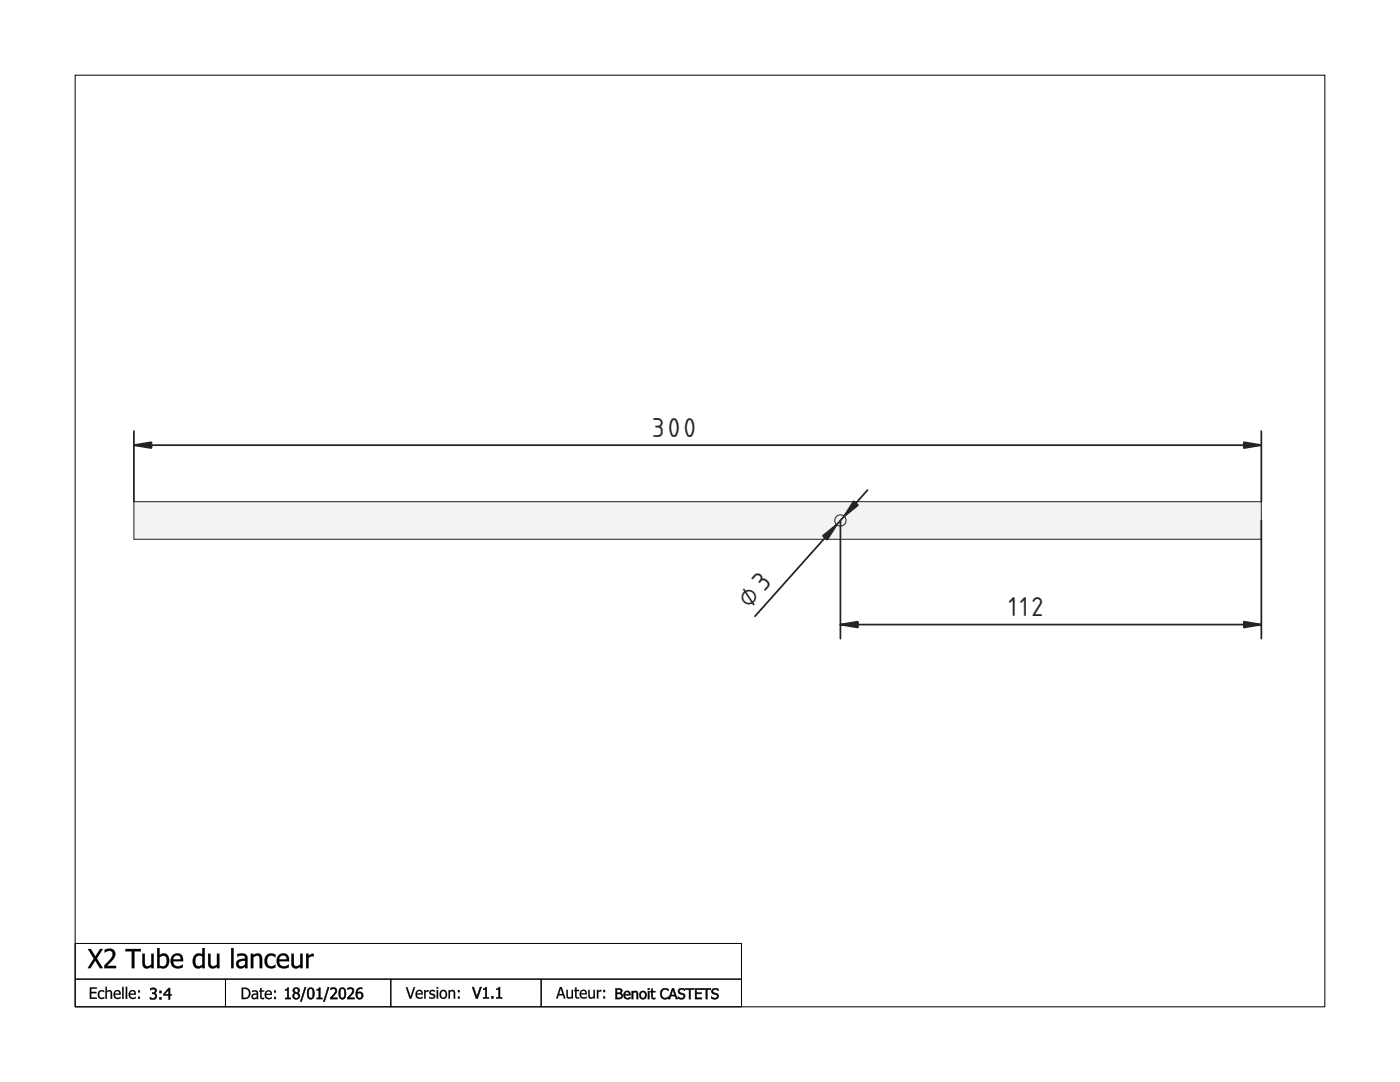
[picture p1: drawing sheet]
<svg xmlns="http://www.w3.org/2000/svg" width="279mm" height="216mm" viewBox="0 0 279 216" stroke-linecap="round" stroke-linejoin="round" font-family="sans-serif">
<defs><g id="words">
<g font-size="6.7" fill="#212529">
<text x="130.1" y="87.1">300</text>
<text x="149.6" y="121.5" transform="rotate(-48 149.6 121.5)">⌀3</text>
<text x="201.3" y="122.9">112</text>
</g>
</g></defs>
<g fill="#000">
<path d="M17.9 197h1.4v.3h-1.1v.6h1.1v.3h-1.1v.8h1.1v.3h-1.4zM17.9 197v2.3h1.4v-.3l-1.1 .1v-.9h1.1v-.3h-1.1v-.6h1.1v-.3zM19.7 197.8l.4-.2h.5l.2 .1v.3a.62 .62 0 0 0-.9 0 .62 .62 0 0 0 0 .9l.4 .2 .5-.2v.3l-.3 .1a.74 .74 0 0 1-.9-.4l-.1-.7zM19.7 197.8a1.03 1.03 0 0 0 .3 1.5l.8-.1v-.3a.61 .61 0 0 1-.9 .1 .61 .61 0 0 1 0-.9l.4-.3 .5 .2v-.3a.86 .86 0 0 0-1.1 .1zM21 196.9h.3v.9l.5-.3 .5 .3 .1 1.5h-.3l-.1-1.3a.44 .44 0 0 0-.7 0v1.3h-.3zM21.1 196.9v2.4h.2v-1.3l.5-.2 .3 .2v1.3h.3v-1.1a.57 .57 0 0 0-.4-.6 .57 .57 0 0 0-.7 .2v-.9zM22.9 197.8l.5-.3 .5 .2 .2 .8h-1.2l.3 .5 .5 .1 .4-.2v.3a.95 .95 0 0 1-1.3-.2 .95 .95 0 0 1 .1-1.2zM22.9 197.8l-.2 .7 .2 .6 .8 .2 .4-.1v-.3l-.3 .1a.58 .58 0 0 1-.6 .1 .58 .58 0 0 1-.3-.6h1.2a.7 .7 0 0 0-.3-.9 .7 .7 0 0 0-.9 .2zM23.1 197.9l-.2 .4h.9v-.1a.4 .4 0 0 0-.3-.4 .4 .4 0 0 0-.4 .1zM23.1 197.9l.5-.1 .2 .5h-.9zM24.4 196.9h.3v2.4h-.3zM24.4 196.9v2.4h.3v-2.4zM25.1 196.9h.3v2.4h-.3zM25.1 196.9v2.4h.3v-2.4zM25.9 197.8l.6-.3 .4 .2 .2 .8h-1.1l.2 .5 .5 .1 .4-.2v.3a.94 .94 0 0 1-1.2-.2 .94 .94 0 0 1 0-1.2zM25.9 197.8l-.2 .7 .2 .6 .8 .2 .4-.1v-.3l-.2 .1a.58 .58 0 0 1-.7 .1 .58 .58 0 0 1-.2-.6h1.1v-.2a.68 .68 0 0 0-.4-.7 .68 .68 0 0 0-.8 .2zM26.1 197.9l-.1 .4h.8v-.1a.4 .4 0 0 0-.3-.4 .4 .4 0 0 0-.4 .1zM26.1 197.9l.5-.1 .3 .5h-1zM27.6 197.6h.3v.4h-.3zM27.6 197.6v.4h.3v-.4zM27.6 198.9h.3v.4h-.3zM27.6 198.9v.4h.3v-.4z"/>
<path d="M17.9 197h1.4v.3h-1.1v.6h1.1v.3h-1.1v.8h1.1v.3h-1.4zM19.7 197.8a.88 .88 0 0 1 1.1-.1v.3a.61 .61 0 0 0-.9 0 .61 .61 0 0 0 0 .9 .61 .61 0 0 0 .9 0v.3a.89 .89 0 0 1-1.2-.2 .89 .89 0 0 1 .1-1.2zM21.1 196.9h.2v.9a.57 .57 0 0 1 .7-.2 .57 .57 0 0 1 .4 .6v1.1h-.3v-1a.41 .41 0 0 0-.2-.5 .41 .41 0 0 0-.6 .2v1.3h-.2zM22.9 197.8a.72 .72 0 0 1 .9-.2 .72 .72 0 0 1 .3 .9h-1.2a.66 .66 0 0 0 .5 .6 .66 .66 0 0 0 .7-.2v.3a.94 .94 0 0 1-1.2-.2 .94 .94 0 0 1 0-1.2zM23.1 197.9l-.2 .4h.9a.43 .43 0 0 0-.2-.5 .43 .43 0 0 0-.5 .1zM24.4 196.9h.3v2.4h-.3zM25.1 196.9h.3v2.4h-.3zM25.9 197.8a.72 .72 0 0 1 .9-.2 .72 .72 0 0 1 .3 .9h-1.1a.66 .66 0 0 0 .4 .6 .66 .66 0 0 0 .7-.2v.3a.94 .94 0 0 1-1.2-.2 .94 .94 0 0 1 0-1.2zM26.1 197.9l-.1 .4h.8a.43 .43 0 0 0-.2-.5 .43 .43 0 0 0-.5 .1zM27.6 197.6h.3v.4h-.3zM27.6 198.9h.3v.4h-.3z"/>
<path d="M17.5 189.4h.6l.9 1.5 1-1.5h.5l-1.2 1.8 1.2 2h-.6l-.9-1.5-.9 1.5h-.6l1.2-1.9zM20.9 189.5a1.27 1.27 0 0 1 1.5 0 1.27 1.27 0 0 1 .5 1.4l-.5 .7-1.1 1.1h1.9v.5h-2.4a1.22 1.22 0 0 1 .6-1.2 1.9 1.9 0 0 0 1-2 1.2 1.2 0 0 0-1.5 .1zM25 189.4h3.1v.4h-1.3v3.4h-.5v-3.4h-1.3zM28.4 190.3h.5v1.6a.65 .65 0 0 0 .3 .9 .65 .65 0 0 0 .8-.2l.2-.1v-2.2h.5v2.9h-.5v-.3a.98 .98 0 0 1-1.2 .3 .98 .98 0 0 1-.6-1zM31.8 191v1.7a.9 .9 0 0 0 1.1 0 .9 .9 0 0 0 .4-1 .8 .8 0 0 0-.4-.9 .8 .8 0 0 0-1.1 .2zM31.4 189.2h.4v1.4a1.13 1.13 0 0 1 1.4-.2 1.13 1.13 0 0 1 .6 1.3 1.26 1.26 0 0 1-.5 1.3 1.26 1.26 0 0 1-1.5 0v.2h-.4zM34.4 190.7a1.22 1.22 0 0 1 1.6-.3 1.22 1.22 0 0 1 .5 1.4h-1.9a1.11 1.11 0 0 0 .7 .9 1.11 1.11 0 0 0 1.2-.2l-.1 .5a1.55 1.55 0 0 1-2.1-.3 1.55 1.55 0 0 1 .1-2zM34.8 190.9l-.2 .5h1.5a.73 .73 0 0 0-.5-.7 .73 .73 0 0 0-.8 .2zM38.9 190.5a1.19 1.19 0 0 1 1.5-.1v-1.2h.5v4h-.5v-.3a1.13 1.13 0 0 1-1.4 .2 1.13 1.13 0 0 1-.5-1.3l.1-.7zM39.2 191a1.36 1.36 0 0 0 .2 1.8h.4l.6-.3v-1.7l-.6-.1zM41.5 190.3h.5v1.6a.65 .65 0 0 0 .3 .9 .65 .65 0 0 0 .8-.2l.2-.1v-2.2h.5v2.9h-.5v-.3a.98 .98 0 0 1-1.1 .3 .98 .98 0 0 1-.7-1zM46.1 189.2h.5v4h-.5zM47.7 192a.56 .56 0 0 0 .1 .7 .56 .56 0 0 0 .8 0l.3-.2v-.8zM47.3 190.4l.6-.1a1.07 1.07 0 0 1 1.5 .9v2h-.5v-.3a.98 .98 0 0 1-1.7-.1 .98 .98 0 0 1 1-1.4l.7-.1a.74 .74 0 0 0-.4-.7 .74 .74 0 0 0-.8 .2l-.4 .1zM50.1 190.3h.4v.3a.98 .98 0 0 1 1.2-.3 .98 .98 0 0 1 .6 1v1.9h-.5v-1.7a.66 .66 0 0 0-.3-.8 .66 .66 0 0 0-.8 .2l-.2 .1v2.2h-.4zM53.2 190.6a1.49 1.49 0 0 1 1.8-.1v.5a.99 .99 0 0 0-1.3-.2 .99 .99 0 0 0-.4 1.3 .95 .95 0 0 0 .7 .7 .95 .95 0 0 0 1-.3v.5a1.45 1.45 0 0 1-1.8-.1 1.45 1.45 0 0 1-.3-1.8zM55.6 190.7a1.22 1.22 0 0 1 1.5-.3 1.22 1.22 0 0 1 .6 1.4h-2a1.11 1.11 0 0 0 .7 .9 1.11 1.11 0 0 0 1.2-.2l-.1 .5a1.55 1.55 0 0 1-2-.3 1.55 1.55 0 0 1 .1-2zM55.9 190.9l-.2 .5h1.5a.73 .73 0 0 0-.4-.7 .73 .73 0 0 0-.9 .2zM58.1 190.3h.5v1.6a.65 .65 0 0 0 .3 .9 .65 .65 0 0 0 .8-.2l.2-.1v-2.2h.5v2.9h-.5v-.3a.98 .98 0 0 1-1.1 .3 .98 .98 0 0 1-.7-1zM61.1 190.3h.5v.4l.4-.3 .6-.1v.5h-.5l-.5 .3v2.1h-.5z"/>
<path d="M17.5 189.3h.6l.9 1.6 .9-1.6h.7l-1.3 1.9 1.3 2h-.7l-.9-1.5-.9 1.5h-.6l1.2-1.9zM17.5 189.4l1.3 1.9-1.3 1.9h.6l.9-1.6 .9 1.6h.6l-1.2-2 1.2-1.8h-.5l-1 1.5-.9-1.5zM20.9 189.5l1-.2 .8 .2a1.27 1.27 0 0 1 .1 1.6l-1.5 1.6h1.9v.5h-2.4v-.6l1.5-1.6 .2-.6-.2-.5-.2-.1h-.8l-.4 .3zM20.9 189.5v.6l.9-.4 .4 .1 .3 .3a1.58 1.58 0 0 1-.8 1.6l-.9 .9v.6h2.4v-.5l-2 .1 1.4-1.4 .4-.7v-.4a1.31 1.31 0 0 0-2.1-.8zM25 189.3h3.1v.5h-1.3v3.4h-.5v-3.4h-1.3zM25 189.4v.4h1.3v3.4h.5v-3.4h1.3v-.4zM28.4 190.3h.5l.1 2.3 .4 .2 .8-.3v-2.2h.5v2.9h-.5v-.3a.98 .98 0 0 1-1.2 .3 .98 .98 0 0 1-.6-1zM28.4 190.3l.1 2.1 .2 .6a1 1 0 0 0 1.1 .1l.4-.3v.4h.5v-2.9h-.5v2.2a.69 .69 0 0 1-.7 .4 .69 .69 0 0 1-.6-.6v-2zM31.8 191v1.7l.7 .1 .6-.2a2.13 2.13 0 0 0 0-1.6 .83 .83 0 0 0-1.2 0zM31.8 191l.4-.2a.75 .75 0 0 1 .9 .1 .75 .75 0 0 1 .2 .8 .93 .93 0 0 1-.4 1 .93 .93 0 0 1-1.1 0zM31.3 189.2h.6l-.1 1.4 .4-.3a1.04 1.04 0 0 1 1.6 1.1 1.4 1.4 0 0 1-1.6 1.8l-.4-.2v.2h-.5zM31.4 189.2v4h.4v-.2a1.2 1.2 0 0 0 1.6-.2 2.29 2.29 0 0 0 .1-2.2 1.1 1.1 0 0 0-1.7 .1v-1.5zM34.4 190.6v.1a1.26 1.26 0 0 1 1.8-.2l.3 .6 .1 .7h-2l.1 .5 .3 .4 .8 .1 .7-.3v.5a1.72 1.72 0 0 1-2.4-.6v-1zM34.5 190.7a1.86 1.86 0 0 0-.1 2.2l1.1 .3 1-.2v-.5l-.4 .2a.98 .98 0 0 1-1.1 0 .98 .98 0 0 1-.4-.9h1.9a1.34 1.34 0 0 0-.6-1.5 1.48 1.48 0 0 0-1.4 .4zM34.8 190.9l-.2 .5h1.4a.7 .7 0 0 0-.4-.7 .7 .7 0 0 0-.8 .2zM34.8 190.8l.4-.2 .5 .1 .3 .3 .1 .5h-1.6zM38.9 190.5l.8-.3 .7 .2v-1.2h.5v4h-.5v-.3l-.5 .3a.94 .94 0 0 1-1.1-.3h-.1a2.07 2.07 0 0 1-.1-1.8zM39 190.5a1.87 1.87 0 0 0-.4 1.9l.5 .8h.7l.6-.4v.4h.5v-4h-.5v1.3a1.19 1.19 0 0 0-1.4 0zM39.2 191l-.2 .8 .1 .7 .5 .3 .4-.1 .4-.2v-1.7l-.6-.1zM39.1 190.9l.7-.2 .6 .1v1.7a.83 .83 0 0 1-1 .2 .83 .83 0 0 1-.5-.9zM41.5 190.3h.5l.1 2.3 .5 .2 .7-.3v-2.2h.5v2.9h-.5v-.3a1.03 1.03 0 0 1-1.2 .3l-.3-.2-.3-.5zM41.5 190.3l.1 2.1 .2 .6a1 1 0 0 0 1.1 .1l.4-.3v.4h.5v-2.9h-.5v2.2a.69 .69 0 0 1-.7 .4 .69 .69 0 0 1-.6-.6v-2zM46.1 189.2h.5v4h-.5zM46.1 189.2v4h.5v-4zM47.8 192l-.2 .3 .2 .4 .4 .1 .7-.3v-.8l-.8 .1zM47.7 192l.3-.2 .9-.1v.8a.76 .76 0 0 1-.7 .3 .76 .76 0 0 1-.6-.5zM47.3 190.4l1.4-.1a.81 .81 0 0 1 .7 .9v2h-.5v-.3l-.3 .2a.93 .93 0 0 1-1.2-.1 .93 .93 0 0 1-.2-1.2l.6-.4 1.1-.1v-.4l-.4-.2-1.2 .2zM47.3 190.4v.5l.7-.2h.7l.2 .6h-.2a1.15 1.15 0 0 0-1.5 1.2l.2 .5 .2 .2h.7l.6-.4v.4h.5l-.1-2.4-.2-.3-.4-.2zM50 190.3h.6l-.1 .3 .5-.3a.85 .85 0 0 1 1.1 .2l.2 .5v2.2h-.5l-.1-2.3a.76 .76 0 0 0-1.1 .2v2.1h-.6zM50.1 190.3v2.9h.4v-2.2l.8-.3h.3l.2 .3v2.2h.5v-1.9a.97 .97 0 0 0-.6-1 .97 .97 0 0 0-1.2 .4v-.4zM53.1 190.6l.7-.3h.6l.6 .2v.5l-.6-.3a.94 .94 0 0 0-1 .4 .94 .94 0 0 0-.1 1l.2 .4a1.01 1.01 0 0 0 1.1 .2l.4-.3v.6l-.4 .2a1.3 1.3 0 0 1-1.8-1.4l.1-.7zM53.2 190.7a2.01 2.01 0 0 0-.3 1.7l.3 .5 .4 .3h.5l.9-.2-.1-.5a.92 .92 0 0 1-1.1 .3 .92 .92 0 0 1-.5-1l.2-.9a.84 .84 0 0 1 1.1-.1l.4 .2v-.5a1.5 1.5 0 0 0-1.8 .2zM55.6 190.6v.1a1.26 1.26 0 0 1 1.8-.2l.3 .6v.7h-2l.1 .5 .4 .4 .8 .1 .7-.3v.5a1.72 1.72 0 0 1-2.4-.6l-.1-1zM55.6 190.7a1.86 1.86 0 0 0 0 2.2l1.1 .3 .9-.2v-.5l-.4 .2a.98 .98 0 0 1-1 0 .98 .98 0 0 1-.5-.9h2a1.34 1.34 0 0 0-.7-1.5 1.48 1.48 0 0 0-1.4 .4zM55.9 190.9l-.2 .5h1.5v-.3a.77 .77 0 0 0-1.3-.2zM55.9 190.8l.4-.2 .5 .1 .3 .3 .1 .5h-1.5zM58.1 190.3h.6v2.3l.5 .2 .7-.3v-2.2h.5v2.9h-.5v-.3a.98 .98 0 0 1-1.2 .3 .98 .98 0 0 1-.6-1zM58.1 190.3l.1 2.1 .2 .6a1 1 0 0 0 1.1 .1l.4-.3v.4h.5v-2.9h-.5v2.2a.69 .69 0 0 1-.7 .4 .69 .69 0 0 1-.6-.6v-2zM61.1 190.3h.5v.4l.4-.3 .6-.1v.6h-.5l-.5 .2v2.1h-.5zM61.1 190.3v2.9h.5l-.1-2.1 .6-.3h.5v-.5l-.6 .1-.5 .4 .1-.5z"/>
<path d="M30 197.2h.1a.66 .66 0 0 1 .8 0 .66 .66 0 0 1 .2 .8l-.3 .2a.71 .71 0 0 1 .4 .9 .71 .71 0 0 1-1 .3l-.3-.1v-.3a.57 .57 0 0 0 .8 .2 .57 .57 0 0 0 .2-.7l-.5-.2v-.2a.4 .4 0 0 0 .5-.3 .4 .4 0 0 0-.2-.5 .4 .4 0 0 0-.5 .2l-.2 .1zM31.8 197.7h.4v.5h-.4zM31.8 199h.4v.4h-.4zM33.7 197.2h.2v1.2h.3v.2h-.3v.8h-.3v-.8h-1v-.3zM33.6 197.5l-.7 .9h.7z"/>
<path d="M29.9 197.2l.8-.1 .4 .1 .1 .2a.47 .47 0 0 1-.4 .8l.4 .1 .1 .2a.55 .55 0 0 1-.2 .8 .9 .9 0 0 1-1.2 .1l.1-.4a.69 .69 0 0 0 .8 0l.1-.2a.41 .41 0 0 0-.1-.4 .41 .41 0 0 0-.5 0v-.4h.5l.1-.4-.1-.2h-.2l-.7 .2zM30 197.2v.4l.6-.3 .3 .2a.38 .38 0 0 1 0 .5 .38 .38 0 0 1-.5 .1v.2h.4l.2 .2a.49 .49 0 0 1-.2 .7 .49 .49 0 0 1-.6-.1l-.3-.1v.3l.6 .2 .4-.1 .3-.4a.76 .76 0 0 0-.4-.9 .53 .53 0 0 0 .3-.9zM31.8 197.7h.5v.5h-.5zM31.8 197.7v.5h.4v-.5zM31.8 198.9h.5v.6h-.5zM31.8 199v.4h.4v-.4zM33.6 197.1h.4l-.1 1.3 .4-.1v.4l-.4-.1 .1 .9h-.4v-.9l-1 .1v-.4zM33.7 197.2l-1.1 1.1v.3h1.1l-.1 .8h.3v-.8h.3v-.2h-.3v-1.2zM33.6 197.5l-.7 .9h.7zM33.7 197.4v1h-.9z"/>
<path d="M48.2 197.1a1.55 1.55 0 0 1 1.6 .4 1.17 1.17 0 0 1 .1 1.3 1.17 1.17 0 0 1-1.2 .6h-.5zM48.5 197.3v1.8a.92 .92 0 0 0 1.2-.9 .92 .92 0 0 0-1.2-.9zM50.5 198.6a.38 .38 0 0 0 .2 .6 .38 .38 0 0 0 .5-.3v-.4zM50.3 197.7l.2-.1a.66 .66 0 0 1 1 .6v1.2h-.3v-.2a.59 .59 0 0 1-1-.1 .59 .59 0 0 1 .6-.8l.4-.1v-.2l-.4-.1-.5 .1zM51.9 197.1h.3v.5h.5v.3h-.5v1.1l.2 .1h.3v.2a.56 .56 0 0 1-.8-.5v-.9h-.2v-.3h.2zM53 197.8a.72 .72 0 0 1 .9-.1 .72 .72 0 0 1 .4 .8h-1.2a.66 .66 0 0 0 .4 .6 .66 .66 0 0 0 .7-.2v.4a.94 .94 0 0 1-1.2-.2 .94 .94 0 0 1 0-1.3zM53.2 198l-.1 .3h.9a.43 .43 0 0 0-.3-.4 .43 .43 0 0 0-.5 .1zM54.7 197.6h.4v.5h-.4zM54.7 198.9h.4v.5h-.4z"/>
<path d="M48.2 197a1.48 1.48 0 0 1 1.7 .6 1.16 1.16 0 0 1 0 1.3 1.16 1.16 0 0 1-1.2 .5h-.5zM48.2 197.1v2.3l1.3-.2 .4-.6v-1l-.7-.5zM48.5 197.3v1.8a.96 .96 0 0 0 1.1-.4v-.1a.93 .93 0 0 0-.5-1.2zM48.5 197.3l.7 .1 .4 .3a1.06 1.06 0 0 1-.2 1.3l-.9 .1zM50.5 198.6v.5h.4l.3-.2v-.4zM50.5 198.6l.7-.2v.5a.45 .45 0 0 1-.4 .2 .45 .45 0 0 1-.4-.3zM50.3 197.7l.2-.1a.79 .79 0 0 1 1 .3v1.5h-.3v-.2l-.2 .1a.55 .55 0 0 1-.7 0 .55 .55 0 0 1-.1-.7l.4-.3 .6-.1a.49 .49 0 0 0-.3-.4 .49 .49 0 0 0-.6 .2zM50.3 197.7v.3l.8-.1 .1 .3a.74 .74 0 0 0-.7 .1 .74 .74 0 0 0-.3 .8l.3 .3h.4l.3-.3v.3h.3l-.1-1.6-.3-.2zM51.9 197.1h.3v.5h.5v.3h-.5v1l.1 .2h.4v.3a.58 .58 0 0 1-.8-.6v-.9h-.2v-.3h.2zM51.9 197.1v.6l-.2-.1v.3h.2l.1 1.2 .2 .2h.5v-.2h-.4l-.1-.4v-.8h.5v-.3l-.5 .1v-.6zM53 197.8a.73 .73 0 0 1 1.1 0l.2 .7h-1.2l.3 .6h.4l.5-.2v.4a.95 .95 0 0 1-1.3-.2 .95 .95 0 0 1 0-1.3zM53 197.8l-.2 .7 .2 .7 .8 .2 .4-.1v-.4l-.2 .2a.58 .58 0 0 1-.6 0 .58 .58 0 0 1-.3-.6h1.2a.8 .8 0 0 0-.4-.9h-.5zM53.2 198l-.1 .3h.9l-.2-.4zM53.2 198l.6-.2 .2 .5h-.9zM54.7 197.6h.4v.5h-.4zM54.7 197.6v.5h.4v-.5zM54.7 198.9h.4v.5h-.4zM54.7 198.9v.5h.4v-.5z"/>
<path d="M56.9 197.4l.7-.3v2h.4v.3h-1.1v-.3h.4v-1.5h-.4zM58.8 197.4a.4 .4 0 0 0 .1 .5 .4 .4 0 0 0 .6 0 .4 .4 0 0 0-.1-.6 .4 .4 0 0 0-.6 .1zM58.8 198.3a.46 .46 0 0 0-.1 .6 .46 .46 0 0 0 .6 .2 .46 .46 0 0 0 .2-.6l-.6-.3zM58.6 197.2a.64 .64 0 0 1 1 0 .64 .64 0 0 1-.1 1 .68 .68 0 0 1 .1 1 .68 .68 0 0 1-1 0 .68 .68 0 0 1 .2-1.1l-.3-.3zM60.8 197h.3l-.9 2.8h-.3zM61.6 197.2l.4-.2a.89 .89 0 0 1 .7 1.2v.4a.71 .71 0 0 1-.7 .8 .71 .71 0 0 1-.7-.8l.1-1zM61.8 197.4l-.2 .6a.9 .9 0 0 0 .4 1.2 1.27 1.27 0 0 0 .4-1.7l-.3-.2zM63.2 197.4l.7-.3v2h.4v.3h-1.1v-.3h.4v-1.5h-.4zM65.4 197h.3l-.9 2.8h-.3zM66 197.2a.79 .79 0 0 1 1.2 .2 .79 .79 0 0 1-.4 1.1l-.6 .6h1.1v.3h-1.4v-.4l.3-.2a1.12 1.12 0 0 0 .6-1.4l-.3-.1-.5 .2zM67.9 197.2l.4-.2a.89 .89 0 0 1 .7 1.2v.4a.71 .71 0 0 1-.7 .8 .71 .71 0 0 1-.7-.8l.1-1zM68.1 197.4l-.2 .6a.9 .9 0 0 0 .4 1.2 1.27 1.27 0 0 0 .4-1.7l-.3-.2zM69.4 197.2a.79 .79 0 0 1 1.2 .2 .79 .79 0 0 1-.4 1.1l-.6 .6h1.1v.3h-1.4v-.4l.3-.2a1.12 1.12 0 0 0 .6-1.4l-.3-.1-.5 .2zM71.4 197.3l.8-.2h.1v.3a.67 .67 0 0 0-1 .7 .73 .73 0 0 1 1.1 .3 .73 .73 0 0 1-.6 1 .73 .73 0 0 1-.8-.9 1.55 1.55 0 0 1 .4-1.2zM71.3 198.3v.1a.5 .5 0 0 0 .2 .7 .5 .5 0 0 0 .7-.3 .5 .5 0 0 0-.3-.6z"/>
<path d="M56.9 197.3h.4v-.3h.4l-.1 2.1h.5v.3h-1.2v-.3h.4v-1.5l-.4 .1zM56.9 197.4v.2h.5v1.6l-.5-.1v.3h1.1v-.3l-.4 .1v-2.1h-.2a.35 .35 0 0 1-.5 .3zM58.9 197.4l-.1 .3 .2 .2 .3 .2 .1-.3a.35 .35 0 0 0-.1-.4 .35 .35 0 0 0-.4 0zM58.8 197.3l.3-.1 .3 .2a.41 .41 0 0 1 0 .6 .41 .41 0 0 1-.6-.2l-.1-.2zM58.9 198.2l-.1 .4v.4l.6 .1a.55 .55 0 0 0-.5-.8zM58.8 198.3l.1-.1 .6 .3a.47 .47 0 0 1-.3 .8 .47 .47 0 0 1-.6-.6zM58.6 197.2l.5-.2 .5 .2a.53 .53 0 0 1 .2 .5 .53 .53 0 0 1-.3 .4v.1a.71 .71 0 0 1 .3 .9 .71 .71 0 0 1-1 .3l-.3-.3-.2-.4 .1-.3 .4-.3a.55 .55 0 0 1-.4-.4 .55 .55 0 0 1 .2-.5zM58.7 197.2l-.2 .3v.4l.3 .2a.7 .7 0 0 0-.4 .6 .7 .7 0 0 0 .4 .7h.3l.5-.2 .2-.8-.4-.3 .3-.2a.63 .63 0 0 0-.2-.8 .63 .63 0 0 0-.8 .1zM60.8 196.9h.3l-.9 3h-.3zM60.8 197l-.8 2.9 .2-.1 .9-2.8zM61.6 197.1l.2-.1a.6 .6 0 0 1 .8 .3 1.69 1.69 0 0 1-.3 2.1 .87 .87 0 0 1-.9-.3 .87 .87 0 0 1-.2-.9l.1-.7zM61.6 197.2a2.31 2.31 0 0 0-.1 1.9l.5 .3 .6-.3a2.31 2.31 0 0 0-.2-1.9l-.4-.1zM61.7 197.5v1.3l.1 .3 .2 .1 .2-.1 .2-.5-.1-1.1a.35 .35 0 0 0-.3-.2 .35 .35 0 0 0-.3 .2zM61.8 197.3h.3l.3 .2 .1 .9-.1 .5a.34 .34 0 0 1-.4 .3 .34 .34 0 0 1-.3-.3l-.1-.9zM63.2 197.3h.4v-.3h.4l-.1 2.1h.5v.3h-1.2v-.3h.4v-1.5l-.4 .1zM63.2 197.4v.2h.5v1.6l-.5-.1v.3h1.1v-.3l-.4 .1v-2.1h-.2a.35 .35 0 0 1-.5 .3zM65.4 196.9h.3l-.9 3h-.3zM65.4 197l-.8 2.9 .2-.1 .9-2.8zM65.9 197.1l.7-.1 .5 .2a.63 .63 0 0 1 0 .9l-.9 1 1.2-.1v.4h-1.5v-.4l.9-1 .1-.3-.2-.4-.8 .2zM66 197.2v.3l.5-.2 .4 .2a.94 .94 0 0 1-.4 1l-.6 .5v.4h1.4v-.3h-1.2l.9-.8 .2-.4a.67 .67 0 0 0-.6-.8zM67.9 197.1l.2-.1a.6 .6 0 0 1 .8 .3 1.69 1.69 0 0 1-.3 2.1 .87 .87 0 0 1-.9-.3 .87 .87 0 0 1-.2-.9l.1-.7zM67.9 197.2a2.31 2.31 0 0 0-.1 1.9l.5 .3 .6-.3a2.31 2.31 0 0 0-.2-1.9l-.4-.1zM68 197.5v1.3l.1 .3 .2 .1 .2-.1 .2-.5-.1-1.1a.35 .35 0 0 0-.3-.2 .35 .35 0 0 0-.3 .2zM68.1 197.3h.4l.2 .2 .1 .9-.1 .5a.34 .34 0 0 1-.4 .3 .34 .34 0 0 1-.3-.3l-.1-.9zM69.3 197.1l.7-.1 .5 .2a.63 .63 0 0 1 0 .9l-.9 1 1.2-.1v.4h-1.5v-.4l.9-1 .1-.3-.2-.4-.8 .2zM69.4 197.2v.3l.5-.2 .4 .2a.94 .94 0 0 1-.4 1l-.6 .5v.4h1.4v-.3h-1.2l.9-.8 .2-.4a.67 .67 0 0 0-.6-.8zM71.3 197.3l.4-.3h.5h.1l-.1 .4a.62 .62 0 0 0-.8 .7l.1-.2h.5a.76 .76 0 0 1 .3 1.3 .62 .62 0 0 1-1 0h-.1a1.47 1.47 0 0 1-.1-1.4zM71.3 197.4l-.2 1.5 .4 .5 .5-.1 .4-.4v-.6l-.4-.3-.7 .2v-.1l.2-.6 .5-.2 .3 .1v-.3h-.6zM71.3 198.3l.3 .8 .4-.1a.47 .47 0 0 0 0-.7 .47 .47 0 0 0-.7 0zM71.3 198.3l.6-.2 .2 .3a.48 .48 0 0 1 0 .7 .48 .48 0 0 1-.7 0z"/>
<path d="M81 197h.3l.6 1.9 .6-1.9h.3l-.7 2.3h-.3zM83.1 197.8a.72 .72 0 0 1 .9-.2 .72 .72 0 0 1 .4 .8h-1.2a.66 .66 0 0 0 .4 .6 .66 .66 0 0 0 .7-.1v.3a.94 .94 0 0 1-1.2-.2 .94 .94 0 0 1 0-1.2zM83.3 197.9l-.1 .3h.9a.43 .43 0 0 0-.2-.4 .43 .43 0 0 0-.6 .1zM84.7 197.6h.2v.2l.6-.2v.3l-.6 .2v1.2h-.2zM85.8 197.7l.8-.1h.2v.3a.47 .47 0 0 0-.5-.2 .47 .47 0 0 0-.3 .4l.2 .1a.58 .58 0 0 1 .6 .8 .58 .58 0 0 1-.9 .3l-.2-.1v-.4a.5 .5 0 0 0 .5 .3 .5 .5 0 0 0 .4-.4l-.3-.1a.53 .53 0 0 1-.6-.3 .53 .53 0 0 1 .1-.6zM87.1 197.6h.3v1.7h-.3zM87.1 197h.3v.3h-.3zM87.9 197.7a.87 .87 0 0 1 1.4 .5 .87 .87 0 0 1-.8 1.1 .94 .94 0 0 1-.8-.6 .94 .94 0 0 1 .2-1zM88.1 197.9a.6 .6 0 0 0-.1 .8 .6 .6 0 0 0 .8 .2 .6 .6 0 0 0 .1-.8 .6 .6 0 0 0-.8-.2zM89.5 197.6h.3v.1a.57 .57 0 0 1 .7-.2 .57 .57 0 0 1 .3 .7v1.1h-.3v-1a.41 .41 0 0 0-.2-.5 .41 .41 0 0 0-.5 .2v1.3h-.3zM91.4 197.6h.3v.4h-.3zM91.4 198.8h.3v.5h-.3z"/>
<path d="M81 197h.3l.6 1.9 .6-1.9h.4l-.8 2.3h-.4zM81 197l.8 2.3h.3l.7-2.3h-.3l-.6 1.9-.6-1.9zM83.1 197.7l.6-.2 .5 .2 .2 .8h-1.2l.3 .5h.4l.5-.2v.4a.94 .94 0 0 1-1.3-.2 .94 .94 0 0 1 0-1.2zM83.2 197.8l-.3 .6 .2 .7 .8 .2 .4-.1v-.3l-.2 .1a.58 .58 0 0 1-.6 0 .58 .58 0 0 1-.3-.6h1.2l-.1-.5-.3-.3h-.5zM83.3 197.9l-.1 .3h.9l-.2-.4zM83.3 197.9l.6-.1 .2 .4h-.9zM84.6 197.5h.4l-.1 .3 .7-.2v.3l-.7 .2 .1 1.2h-.4zM84.7 197.6v1.7h.2v-1.3l.6-.1v-.3l-.6 .2v-.2zM85.8 197.6l.5-.1 .4 .1h.1v.4a.4 .4 0 0 0-.5-.3 .4 .4 0 0 0-.3 .5h.2a.57 .57 0 0 1 .7 .7 .57 .57 0 0 1-.8 .4l-.5-.1v-.4l.5 .2 .5-.1a.4 .4 0 0 0-.6-.4 .49 .49 0 0 1-.3-.3 .49 .49 0 0 1 .1-.5zM85.9 197.7l-.2 .3 .1 .3 .7 .4a.44 .44 0 0 1-.3 .4 .44 .44 0 0 1-.5-.2v.3l.5 .1 .5-.1 .2-.3-.1-.4-.7-.3-.2-.2 .4-.3 .5 .2v-.3l-.5-.1zM87.1 197.5h.3v1.8h-.3zM87.1 197.6v1.7h.3v-1.7zM87.1 197h.4v.3h-.4zM87.1 197v.3h.3v-.3zM87.9 197.7a.76 .76 0 0 1 .9-.1 .76 .76 0 0 1 .4 .8 .81 .81 0 0 1-.9 .9 .81 .81 0 0 1-.6-1.2zM87.9 197.8l-.2 .6 .2 .7a.78 .78 0 0 0 1.1 0 1.28 1.28 0 0 0 0-1.4l-.5-.2zM88.1 197.9l-.1 .5 .1 .5a.52 .52 0 0 0 .7 0 .52 .52 0 0 0 .1-.7l-.1-.3a.42 .42 0 0 0-.7 0zM88.1 197.9a.43 .43 0 0 1 .7 0 .62 .62 0 0 1 .1 .8 .62 .62 0 0 1-.8 .2l-.1-.5zM89.5 197.5h.3v.2l.5-.2 .4 .2 .1 .3v1.3h-.3v-1.4a.44 .44 0 0 0-.7 .1v1.3h-.3zM89.5 197.6v1.7h.3v-1.3l.4-.2 .3 .2v1.3h.3v-1.1a.57 .57 0 0 0-.4-.6 .57 .57 0 0 0-.6 .2v-.2zM91.4 197.5h.4v.5h-.4zM91.4 197.6v.4h.3v-.4zM91.4 198.8h.4v.5h-.4zM91.4 198.8v.5h.3v-.5z"/>
<path d="M94.2 197h.3l.7 1.9 .6-1.9h.3l-.8 2.2h-.3zM96.4 197.3l.7-.3v2h.4v.2h-1.1v-.2h.4v-1.5h-.4zM98.1 198.8h.3v.4h-.3zM99.1 197.3l.7-.3v2h.4v.2h-1.1v-.2h.4v-1.5h-.4z"/>
<path d="M94.2 196.9h.4l.6 2 .6-2h.4l-.8 2.4h-.4zM94.2 197l.8 2.2h.3l.8-2.2h-.3l-.6 2-.7-2zM96.4 197.2h.4l.1-.3h.3l-.1 2.1h.5v.3h-1.2v-.3h.4v-1.5h-.4zM96.4 197.3v.2l.5-.1v1.7l-.5-.1v.2h1.1v-.2l-.4 .1v-2.1h-.1a.35 .35 0 0 1-.6 .3zM98 198.8h.5v.5h-.5zM98.1 198.8v.4h.3v-.4zM99 197.2h.4l.1-.3h.3v2.1h.4v.3h-1.2v-.3h.5v-1.5h-.5zM99.1 197.3v.2l.4-.1v1.7l-.4-.1v.2h1.1v-.2l-.5 .1 .1-2.1h-.2a.35 .35 0 0 1-.5 .3z"/>
<path d="M111.7 196.9h.4l.8 2.4h-.4l-.2-.7h-.8l-.2 .7h-.3zM111.7 197l-.7 2.2h.3l.2-.6h.9l.1 .6h.4l-.8-2.2zM111.9 197.3l-.3 1h.6zM111.9 197.2l.4 1.2h-.8zM113 197.5h.3l.1 1.4 .2 .1 .5-.2v-1.3h.3v1.8h-.3v-.2a.61 .61 0 0 1-.9 0l-.2-.3zM113 197.5l.1 1.4 .5 .4 .5-.3v.2h.3v-1.7h-.3v1.3a.4 .4 0 0 1-.4 .3 .4 .4 0 0 1-.4-.4v-1.2zM114.8 197h.3v.5h.5v.3h-.5v1l.1 .2h.4v.2a.58 .58 0 0 1-.8-.5v-.9h-.2v-.3h.2zM114.8 197v.5h-.2v.3l.2-.1 .1 1.3 .2 .2h.5v-.2h-.5l-.1-.4v-.9l.6 .1v-.3h-.6l.1-.5zM115.9 197.7l.6-.2 .5 .2 .1 .7h-1.1l.2 .5 .5 .1 .4-.2v.3a.95 .95 0 0 1-1.2-.1 .95 .95 0 0 1 0-1.3zM115.9 197.7l-.2 .7 .2 .7 .8 .2 .4-.2v-.3l-.2 .2a.58 .58 0 0 1-.7 0 .58 .58 0 0 1-.2-.6h1.1v-.5a.69 .69 0 0 0-1.2-.2zM116.1 197.9l-.1 .3h.9l-.1-.1a.4 .4 0 0 0-.3-.4 .4 .4 0 0 0-.4 .2zM116.1 197.8l.5-.1 .3 .5h-1zM117.4 197.5h.3v1.4l.3 .1 .4-.2v-1.3h.3v1.8h-.3v-.2a.55 .55 0 0 1-.5 .2 .55 .55 0 0 1-.5-.4zM117.4 197.5l.1 1.4 .1 .2 .3 .2 .6-.3-.1 .2h.3v-1.7h-.3v1.3a.41 .41 0 0 1-.4 .3 .41 .41 0 0 1-.3-.4v-1.2zM119.1 197.5h.3v.3l.6-.3v.4l-.6 .1v1.3h-.3zM119.1 197.5v1.7h.3v-1.2l.6-.2v-.3l-.6 .3v-.3zM120.4 197.5h.4v.5h-.4zM120.4 197.5v.5h.4v-.5zM120.4 198.8h.4v.5h-.4zM120.4 198.8v.4h.4v-.4z"/>
<path d="M111.7 197h.4l.8 2.2h-.4l-.2-.6h-.8l-.2 .6h-.3zM111.9 197.3l-.3 1h.7zM113 197.5h.3v1a.41 .41 0 0 0 .2 .5 .41 .41 0 0 0 .6-.2v-1.3h.3v1.7h-.3v-.1a.57 .57 0 0 1-.7 .2 .57 .57 0 0 1-.4-.7zM114.8 197h.3v.5h.5v.3h-.5v1.1l.2 .1h.3v.2a.56 .56 0 0 1-.8-.5v-.9h-.2v-.3h.2zM115.9 197.7a.72 .72 0 0 1 .9-.1 .72 .72 0 0 1 .3 .8h-1.1a.66 .66 0 0 0 .4 .6 .66 .66 0 0 0 .7-.2v.3a.94 .94 0 0 1-1.2-.1 .94 .94 0 0 1 0-1.3zM116.1 197.9l-.1 .3h.9a.43 .43 0 0 0-.3-.5 .43 .43 0 0 0-.5 .2zM117.4 197.5h.3v1a.41 .41 0 0 0 .2 .5 .41 .41 0 0 0 .5-.2v-1.3h.3v1.7h-.3v-.1a.57 .57 0 0 1-.7 .2 .57 .57 0 0 1-.3-.7zM119.1 197.5h.3v.3l.6-.3v.3l-.6 .2v1.2h-.3zM120.4 197.5h.4v.5h-.4zM120.4 198.8h.4v.4h-.4z"/>
<path d="M122.8 197.2h.6a.53 .53 0 0 1 .7 .3 .53 .53 0 0 1-.2 .7 .63 .63 0 0 1 .3 .8 .63 .63 0 0 1-.7 .4h-.7zM123.1 197.5v.6h.4a.34 .34 0 0 0 .4-.4 .34 .34 0 0 0-.5-.2zM123.1 198.3v.8a.55 .55 0 0 0 .7 0 .55 .55 0 0 0 .2-.6l-.2-.1zM124.6 197.9a.68 .68 0 0 1 .9-.1 .68 .68 0 0 1 .3 .8h-1.1a.64 .64 0 0 0 1.1 .4v.3a.88 .88 0 0 1-1.1-.2 .88 .88 0 0 1-.1-1.2zM124.8 198.1l-.1 .3h.9l-.3-.4zM126.1 197.8h.3v.1a.55 .55 0 0 1 .6-.1 .55 .55 0 0 1 .3 .5v1.1h-.2v-1a.39 .39 0 0 0-.2-.4 .39 .39 0 0 0-.5 .2v1.2h-.3zM127.8 197.9a.77 .77 0 0 1 1 .1 .77 .77 0 0 1 0 1.1 .77 .77 0 0 1-1 .1l-.2-.6zM128 198.1a.56 .56 0 0 0-.1 .8 .56 .56 0 0 0 .7 .1 .56 .56 0 0 0 .1-.7 .56 .56 0 0 0-.7-.2zM129.3 197.8h.3v1.6h-.3zM129.3 197.2h.3v.3h-.3zM130 197.3h.3v.5h.5v.2h-.5v1l.1 .1h.4v.2a.54 .54 0 0 1-.8-.4v-.9h-.2v-.2h.2zM132 197.5a1.12 1.12 0 0 1 1.4-.1v.3a.8 .8 0 0 0-1.1-.1 .8 .8 0 0 0-.2 1.1 .75 .75 0 0 0 1.3 .2v.3a1.08 1.08 0 0 1-1.4-.1 1.08 1.08 0 0 1-.1-1.5zM134.1 197.2h.4l.7 2.2h-.3l-.2-.6h-.8l-.2 .6h-.3zM134.3 197.5l-.3 1h.6zM135.5 197.4l.3-.2h.6l.3 .1v.4a.57 .57 0 0 0-.6-.3 .57 .57 0 0 0-.5 .5l.3 .2a.7 .7 0 0 1 .8 .8 .7 .7 0 0 1-1.1 .4l-.3-.1v-.3a.62 .62 0 0 0 .6 .3 .62 .62 0 0 0 .5-.5l-.7-.4a.56 .56 0 0 1-.2-.9zM136.8 197.2h1.7v.3h-.7v1.9h-.3v-1.9h-.7zM138.7 197.2h1.4v.3h-1.1v.6h1v.2h-1v.8h1.1v.3h-1.4zM140.2 197.2h1.7v.3h-.7v1.9h-.3v-1.9h-.7zM142.2 197.4l.3-.2h.5l.3 .1v.4a.57 .57 0 0 0-.6-.3 .57 .57 0 0 0-.4 .5l.3 .2a.7 .7 0 0 1 .8 .8 .7 .7 0 0 1-1.1 .4l-.3-.1v-.3a.62 .62 0 0 0 .6 .3 .62 .62 0 0 0 .5-.5l-.7-.4a.56 .56 0 0 1-.2-.9z"/>
<path d="M122.8 197.2h.6a.56 .56 0 0 1 .8 .2 .56 .56 0 0 1-.3 .8 .55 .55 0 0 1 .4 .4 .55 .55 0 0 1-.2 .6l-.4 .2h-.9zM122.8 197.2v2.2l.7-.1a.62 .62 0 0 0 .7-.4 .62 .62 0 0 0-.4-.8 .49 .49 0 0 0 .2-.8zM123.1 197.5v.6l.7-.1v-.5zM123.1 197.4h.3a.39 .39 0 0 1 .5 .3 .39 .39 0 0 1-.4 .4h-.4zM123.1 198.3v.8l.7-.1 .1-.5zM123.1 198.3l.7 .1a.4 .4 0 0 1 .2 .4 .4 .4 0 0 1-.3 .3h-.6zM124.6 197.9a.71 .71 0 0 1 .9-.2 .71 .71 0 0 1 .3 .9h-1.1a.59 .59 0 0 0 1 .4l.1-.1v.4a.93 .93 0 0 1-1.2-.2 .93 .93 0 0 1 0-1.2zM124.7 198a.8 .8 0 0 0-.1 1 .8 .8 0 0 0 .9 .3h.3v-.4l-.2 .2a.56 .56 0 0 1-.7 0 .56 .56 0 0 1-.2-.6l1.1 .1a.63 .63 0 0 0-.3-.8 .63 .63 0 0 0-.8 .2zM124.8 198.1l-.1 .3h.9l-.3-.4zM124.8 198l.6-.1 .2 .5h-.9zM126.1 197.7h.3v.2a.56 .56 0 0 1 .6-.2 .56 .56 0 0 1 .4 .6v1.1h-.4v-1.2l-.2-.2-.4 .2v1.2h-.3zM126.1 197.8v1.6h.3l-.1-1.2a.43 .43 0 0 1 .6-.3 .43 .43 0 0 1 .2 .5v1h.2v-1.1a.55 .55 0 0 0-.4-.5 .55 .55 0 0 0-.6 .2l.1-.2zM127.8 197.9a.82 .82 0 0 1 1.1 .1 .82 .82 0 0 1 0 1.1 .82 .82 0 0 1-1.1 .1l-.2-.6zM127.8 198a.76 .76 0 0 0-.1 1 .76 .76 0 0 0 1.1 .1 .76 .76 0 0 0 .1-1 .76 .76 0 0 0-1.1-.1zM128 198.1a.52 .52 0 0 0-.1 .7 .52 .52 0 0 0 .7 .2 .52 .52 0 0 0 .1-.7 .52 .52 0 0 0-.7-.2zM128 198.1a.62 .62 0 0 1 .8 .2 .62 .62 0 0 1-.3 .9 .65 .65 0 0 1-.7-.4 .65 .65 0 0 1 .2-.7zM129.3 197.7l.3 .1v1.6h-.3zM129.3 197.8v1.6h.3v-1.6zM129.3 197.2h.3v.3h-.3zM129.3 197.2v.3h.3v-.3zM130 197.3h.3v.5h.5v.2h-.5v.7a.27 .27 0 0 0 .1 .4 .27 .27 0 0 0 .4 0v.3a.58 .58 0 0 1-.9-.5l.1-.9h-.2v-.2h.2zM130 197.3v.5h-.2v.2h.2v.9a.58 .58 0 0 0 .8 .4v-.2l-.2 .1-.3-.1-.1-.4v-.8l.6 .1v-.2h-.6l.1-.5zM132 197.5a1.09 1.09 0 0 1 1.4-.1v.4l-.6-.3-.5 .2a.81 .81 0 0 0-.2 1 .81 .81 0 0 0 1 .3l.3-.2v.4l-.3 .1a1.11 1.11 0 0 1-1.3-.5 1.11 1.11 0 0 1 .2-1.3zM132 197.5a1.12 1.12 0 0 0-.1 1.2 1.12 1.12 0 0 0 1 .6l.5-.1v-.4l-.2 .3a.66 .66 0 0 1-.9-.2 1.02 1.02 0 0 1-.1-1.3 .74 .74 0 0 1 1.2 .1v-.3l-.3-.2-.6 .1zM134.1 197.2h.4l.7 2.2h-.3l-.2-.6h-.8l-.2 .6h-.3zM134.1 197.2l-.7 2.2h.3l.2-.7h.8l.2 .7h.3l-.7-2.2zM134.2 197.5l-.2 1h.6zM134.3 197.5l.3 1.1-.7-.1zM135.5 197.3a1.12 1.12 0 0 1 1.2 0l-.1 .4a.52 .52 0 0 0-.5-.2 .52 .52 0 0 0-.4 .4l.2 .2a.71 .71 0 0 1 .9 .7 .71 .71 0 0 1-1 .6l-.6-.1 .1-.5a.61 .61 0 0 0 .6 .3 .61 .61 0 0 0 .5-.4l-.1-.1a.87 .87 0 0 1-.9-1.1zM135.5 197.4l-.1 .4v.4l.8 .3a.35 .35 0 0 1 .3 .3 .35 .35 0 0 1-.3 .4l-.6-.1-.3-.2v.3a1.32 1.32 0 0 0 1.2 0 .64 .64 0 0 0-.2-1 .48 .48 0 0 1-.6-.1 .48 .48 0 0 1 0-.7 .48 .48 0 0 1 .7 .1l.3 .2v-.4l-.7-.1zM136.8 197.2h1.8l-.1 .3h-.7v1.9h-.3v-1.9h-.7zM136.8 197.2v.3l.8-.1-.1 2h.3v-1.9h.7v-.3zM138.7 197.2h1.4v.3h-1.1v.6h1v.3l-1-.1v.8h1.1v.3h-1.4zM138.7 197.2v2.2h1.4v-.3h-1.1v-.8h1v-.2h-1v-.7l1.1 .1v-.3zM140.1 197.2h1.8v.3h-.7v1.9h-.4l.1-1.9h-.7zM140.2 197.2v.3l.7-.1v2h.3l-.1-1.9h.8v-.3zM142.2 197.3a1.12 1.12 0 0 1 1.2 0l-.1 .4a.52 .52 0 0 0-.5-.2 .52 .52 0 0 0-.5 .4l.3 .2a.71 .71 0 0 1 .9 .7 .71 .71 0 0 1-1 .6l-.6-.1 .1-.5a.61 .61 0 0 0 .6 .3 .61 .61 0 0 0 .5-.4l-.1-.1a.87 .87 0 0 1-1-1.1zM142.2 197.4l-.2 .4 .1 .4 .8 .3a.35 .35 0 0 1 .3 .3 .35 .35 0 0 1-.3 .4l-.6-.1-.4-.2 .1 .3a1.32 1.32 0 0 0 1.2 0 .64 .64 0 0 0-.2-1 .48 .48 0 0 1-.6-.1 .48 .48 0 0 1 0-.7 .48 .48 0 0 1 .7 .1l.3 .2-.1-.4-.6-.1z"/>
</g>
<path d="M15 15h249.4v185.9h-249.4zM15 188.3h133v7.1h-133zM15 195.4h30v5.5h-30zM45 195.4h33v5.5h-33zM78 195.4h30v5.5h-30zM108 195.4h40v5.5h-40z" fill="none" stroke="#000" stroke-width=".2"/>
<g fill="#f1f3f5">
<path d="M26.7 100.1h225v7.5h-225z" fill-rule="evenodd"/>
<circle cx="167.7" cy="103.9" r="1.13"/>
</g>
<g fill="none" stroke="#212529" stroke-width=".2">
<path d="M26.7 100.1h225v7.5h-225zM167.7 105h.1"/>
<circle cx="167.7" cy="103.9" r="1.13"/>
</g>
<path d="M26.7 88.8h225M26.7 86v14.1M173.1 97.8l-22.4 25.2M251.7 86v14.1M167.7 103.9v23.5M251.7 103.9v23.5M167.7 124.6h84" fill="none" stroke="#212529" stroke-width=".35"/>
<g fill="#212529" stroke="#212529" stroke-width=".35">
<path d="M167.7 124.6l3.5-.6v1.2z"/>
<path d="M248.2 124l3.5 .6-3.5 .6z"/>
<path d="M248.2 88.2l3.5 .6-3.5 .6z"/>
<path d="M26.7 88.8l3.5-.6v1.2z"/>
<path d="M164.2 106.9l2.8-2.2-1.9 3z"/>
<path d="M170.4 100l.8 .8-2.7 2.2z"/>
</g>
<use href="#words"/>
</svg>
